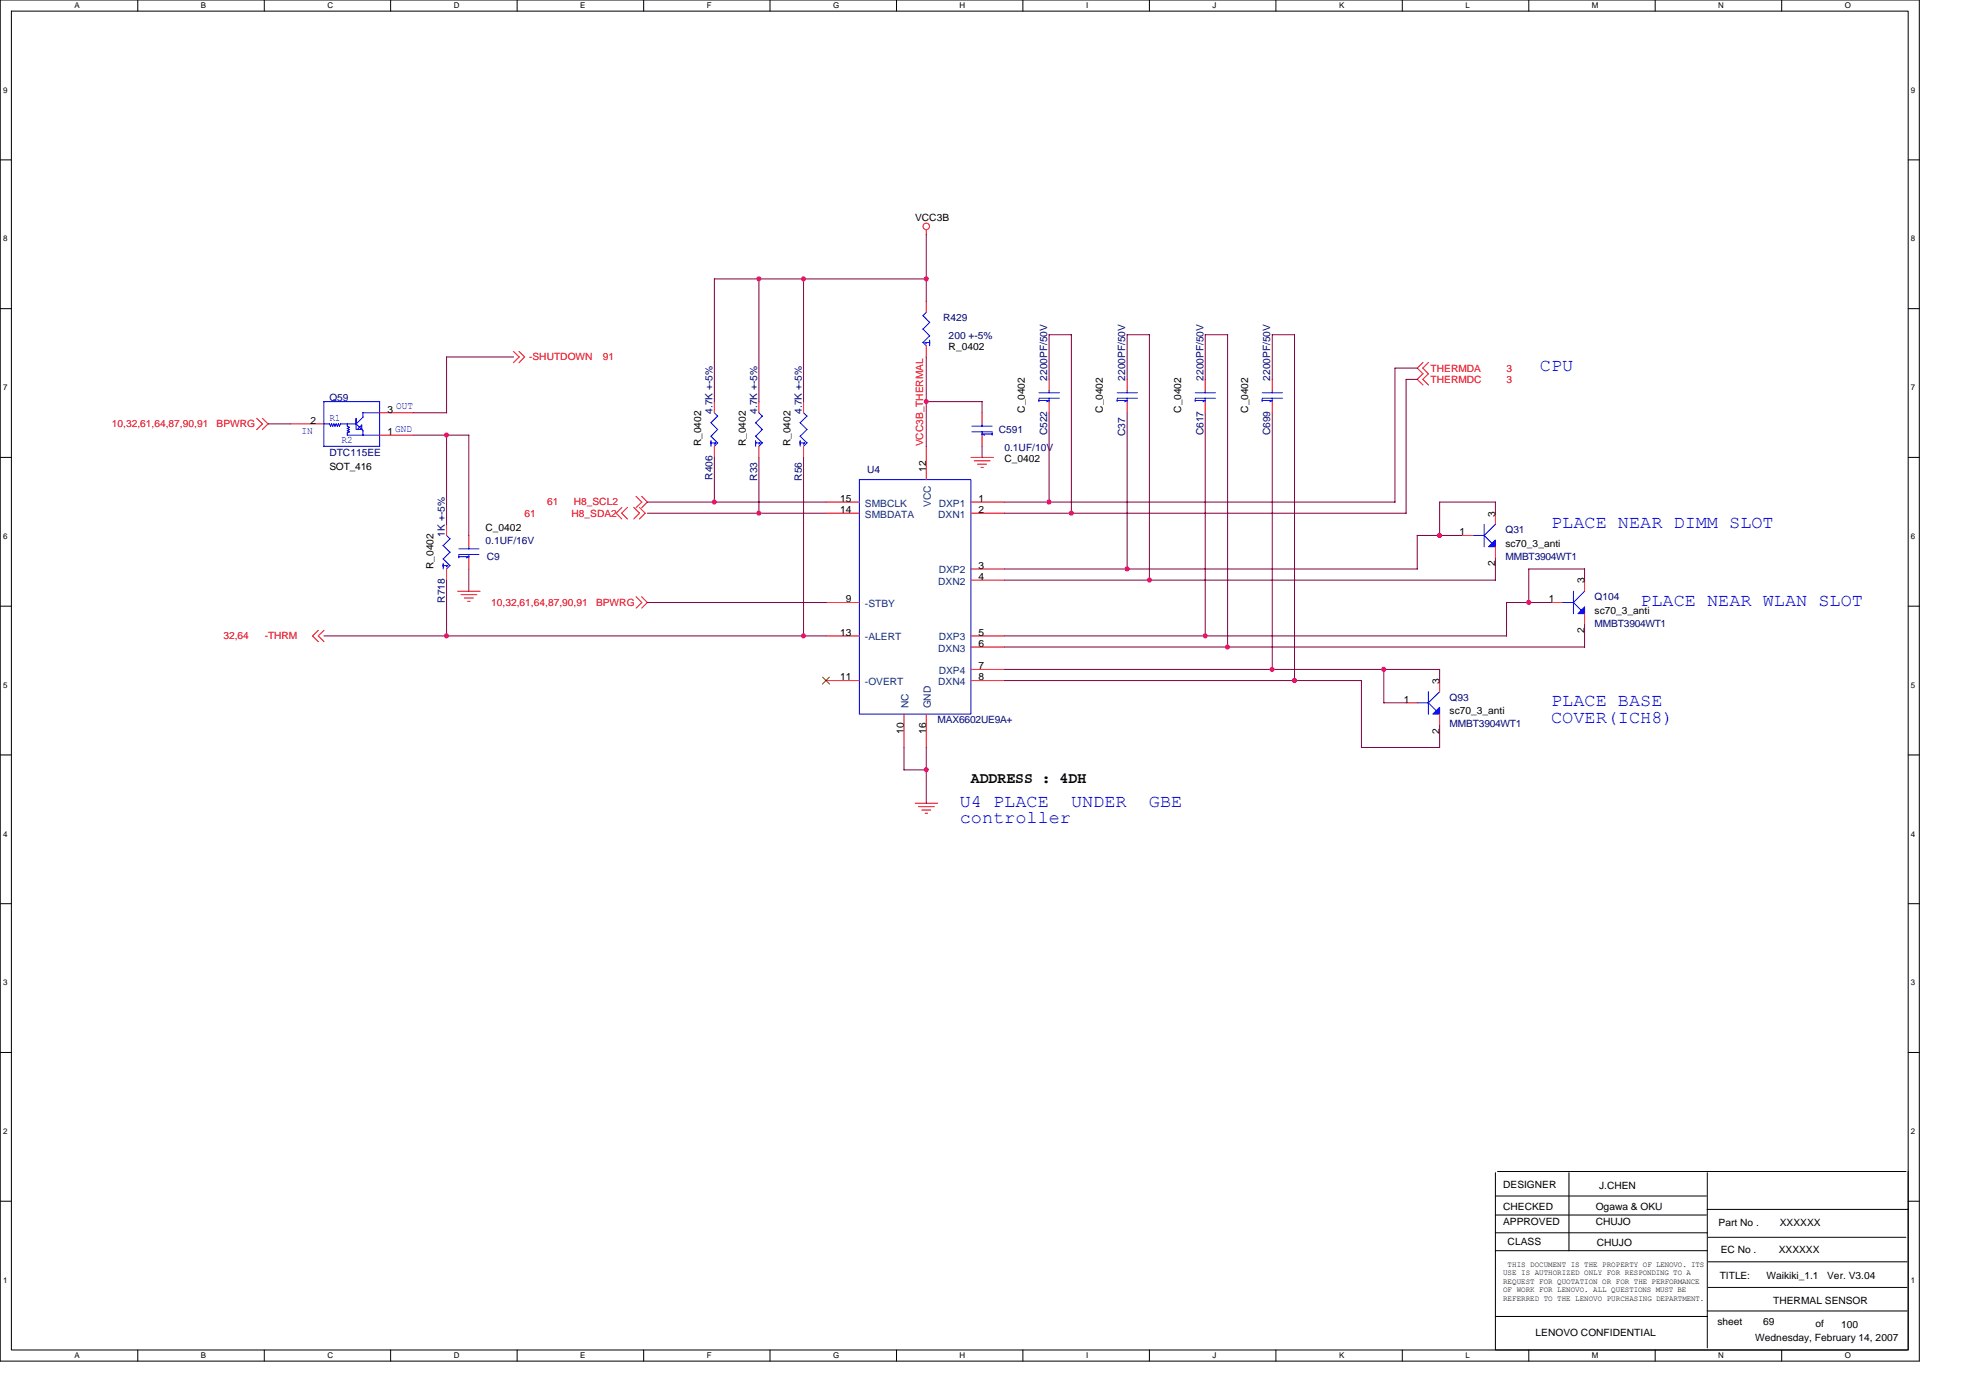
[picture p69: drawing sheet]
<svg xmlns="http://www.w3.org/2000/svg" width="297mm" height="210mm" viewBox="0 0 297 210" stroke-linecap="round" stroke-linejoin="round" font-family="sans-serif">
<defs><g id="words">
<g font-size="2.7" fill="#00f">
<text x="231.4" y="55.8">CPU</text>
<text x="233.1" y="79.3">PLACE NEAR DIMM SLOT</text>
<text x="246.5" y="91">PLACE NEAR WLAN SLOT</text>
<text x="233.1" y="106.1">PLACE BASE</text>
<text x="233.1" y="108.6">COVER(ICH8)</text>
<text x="144.2" y="121.2">U4 PLACE</text>
<text x="144.2" y="123.6">controller</text>
<text x="160.9" y="121.2">UNDER</text>
<text x="172.6" y="121.2">GBE</text>
</g>
<text font-size="2.3" x="145.9" y="117.6">ADDRESS : 4DH</text>
<g font-size="1.5">
<text x="137.5" y="33.2">VCC3B</text>
<text x="142.5" y="52.6">R_0402</text>
<text x="46.6" y="63.7">2</text>
<text x="58.2" y="65.4">1</text>
<text x="58.2" y="62">3</text>
<text x="154" y="62" transform="rotate(-90 154 62)">C_0402</text>
<text x="165.7" y="62" transform="rotate(-90 165.7 62)">C_0402</text>
<text x="177.5" y="62" transform="rotate(-90 177.5 62)">C_0402</text>
<text x="187.5" y="62" transform="rotate(-90 187.5 62)">C_0402</text>
<text x="49.5" y="70.6">SOT_416</text>
<text x="105.4" y="67.1" transform="rotate(-90 105.4 67.1)">R_0402</text>
<text x="112.1" y="67.1" transform="rotate(-90 112.1 67.1)">R_0402</text>
<text x="118.8" y="67.1" transform="rotate(-90 118.8 67.1)">R_0402</text>
<text x="139.1" y="70.9" transform="rotate(-90 139.1 70.9)">12</text>
<text x="150.9" y="69.4">C_0402</text>
<text x="126.3" y="75.4">15</text>
<text x="126.3" y="77.1">14</text>
<text x="147" y="75.4">1</text>
<text x="147" y="77.1">2</text>
<text x="224.7" y="77.6" transform="rotate(-90 224.7 77.6)">3</text>
<text x="73" y="79.8">C_0402</text>
<text x="219.3" y="80.4">1</text>
<text x="226.2" y="82.1">sc70_3_anti</text>
<text x="65.1" y="85.5" transform="rotate(-90 65.1 85.5)">R_0402</text>
<text x="147" y="85.5">3</text>
<text x="147" y="87.1">4</text>
<text x="224.7" y="85.1" transform="rotate(-90 224.7 85.1)">2</text>
<text x="238.1" y="87.7" transform="rotate(-90 238.1 87.7)">3</text>
<text x="126.3" y="95.5">13</text>
<text x="127.1" y="90.5">9</text>
<text x="147" y="95.5">5</text>
<text x="232.7" y="90.5">1</text>
<text x="238.1" y="95.1" transform="rotate(-90 238.1 95.1)">2</text>
<text x="239.6" y="92.2">sc70_3_anti</text>
<text x="147" y="97.2">6</text>
<text x="147" y="100.6">7</text>
<text x="126.3" y="102.2">11</text>
<text x="147" y="102.2">8</text>
<text x="210.9" y="105.6">1</text>
<text x="216.3" y="102.8" transform="rotate(-90 216.3 102.8)">3</text>
<text x="217.8" y="107.3">sc70_3_anti</text>
<text x="135.8" y="110.2" transform="rotate(-90 135.8 110.2)">10</text>
<text x="139.1" y="110.2" transform="rotate(-90 139.1 110.2)">16</text>
<text x="216.3" y="110.2" transform="rotate(-90 216.3 110.2)">2</text>
<text x="225.8" y="178.5">DESIGNER</text>
<text x="240.3" y="178.7">J.CHEN</text>
<text x="225.8" y="181.7">CHECKED</text>
<text x="225.8" y="184.1">APPROVED</text>
<text x="239.8" y="181.7">Ogawa &amp; OKU</text>
<text x="239.8" y="184.1">CHUJO</text>
<text x="258.2" y="184.3">Part No .</text>
<text x="267.4" y="184.3">XXXXXX</text>
<text x="226.5" y="187.1">CLASS</text>
<text x="239.9" y="187.3">CHUJO</text>
<text x="258.5" y="188.3">EC No .</text>
<text x="267.2" y="188.3">XXXXXX</text>
<text x="258.4" y="192.1">TITLE:</text>
<text x="265.4" y="192.1">Waikiki_1.1</text>
<text x="266.4" y="196">THERMAL SENSOR</text>
<text x="274.5" y="192.1">Ver. V3.04</text>
<text x="230.7" y="200.7">LENOVO CONFIDENTIAL</text>
<text x="258" y="199.2">sheet</text>
<text x="263.7" y="201.5">Wednesday, February 14, 2007</text>
<text x="264.9" y="199.2">69</text>
<text x="272.8" y="199.3">of</text>
<text x="276.6" y="199.5">100</text>
</g>
<g font-size="1.5" fill="#000080">
<text x="141.7" y="48.3">R429</text>
<text x="142.5" y="51">200 +-5%</text>
<text x="157.3" y="57.2" transform="rotate(-90 157.3 57.2)">2200PF/50V</text>
<text x="169.1" y="57.2" transform="rotate(-90 169.1 57.2)">2200PF/50V</text>
<text x="180.8" y="57.2" transform="rotate(-90 180.8 57.2)">2200PF/50V</text>
<text x="190.9" y="57.2" transform="rotate(-90 190.9 57.2)">2200PF/50V</text>
<text x="49.5" y="60.2">Q59</text>
<text x="107" y="62.2" transform="rotate(-90 107 62.2)">4.7K +-5%</text>
<text x="113.7" y="62.2" transform="rotate(-90 113.7 62.2)">4.7K +-5%</text>
<text x="120.5" y="62.2" transform="rotate(-90 120.5 62.2)">4.7K +-5%</text>
<text x="150.1" y="65">C591</text>
<text x="157.3" y="65.4" transform="rotate(-90 157.3 65.4)">C522</text>
<text x="169.1" y="65.6" transform="rotate(-90 169.1 65.6)">C37</text>
<text x="180.8" y="65.4" transform="rotate(-90 180.8 65.4)">C617</text>
<text x="190.9" y="65.4" transform="rotate(-90 190.9 65.4)">C699</text>
<text x="49.5" y="68.6">DTC115EE</text>
<text x="130.3" y="71.1">U4</text>
<text x="150.9" y="67.7">0.1UF/10V</text>
<text x="107" y="72.1" transform="rotate(-90 107 72.1)">R406</text>
<text x="113.7" y="72.2" transform="rotate(-90 113.7 72.2)">R33</text>
<text x="120.5" y="72.2" transform="rotate(-90 120.5 72.2)">R56</text>
<text x="66.8" y="80.6" transform="rotate(-90 66.8 80.6)">1K +-5%</text>
<text x="73" y="81.8">0.1UF/16V</text>
<text x="226.2" y="80.1">Q31</text>
<text x="73.1" y="84.2">C9</text>
<text x="226.2" y="84.2">MMBT3904WT1</text>
<text x="66.8" y="90.5" transform="rotate(-90 66.8 90.5)">R718</text>
<text x="239.6" y="90.2">Q104</text>
<text x="239.6" y="94.2">MMBT3904WT1</text>
<text x="217.8" y="105.3">Q93</text>
<text x="140.9" y="108.6">MAX6602UE9A+</text>
<text x="217.8" y="109.3">MMBT3904WT1</text>
</g>
<g font-size="1.5" fill="#f00">
<text x="79.5" y="54.2">-SHUTDOWN</text>
<text x="90.6" y="54.2">91</text>
<text x="214.9" y="55.8">THERMDA</text>
<text x="214.9" y="57.5">THERMDC</text>
<text x="226.4" y="57.5">3</text>
<text x="226.4" y="55.8">3</text>
<text x="16.8" y="64.2">10,32,61,64,87,90,91</text>
<text x="32.6" y="64.2">BPWRG</text>
<text x="138.7" y="67.1" transform="rotate(-90 138.7 67.1)">VCC3B_THERMAL</text>
<text x="78.8" y="77.6">61</text>
<text x="82.2" y="75.9">61</text>
<text x="85.9" y="77.6">H8_SDA2</text>
<text x="86.2" y="75.9">H8_SCL2</text>
<text x="73.8" y="91">10,32,61,64,87,90,91</text>
<text x="89.6" y="91">BPWRG</text>
<text x="33.6" y="96.1">32,64</text>
<text x="39.8" y="96.1">-THRM</text>
</g>
<g font-size="1.5" fill="#00f">
<text x="45.3" y="65.2">IN</text>
<text x="49.5" y="63.2">R1</text>
<text x="59.4" y="64.9">GND</text>
<text x="59.5" y="61.4">OUT</text>
<text x="51.3" y="66.6">R2</text>
</g>
<g font-size="1.5" fill="#004080">
<text x="130" y="76.1">SMBCLK</text>
<text x="130" y="77.8">SMBDATA</text>
<text x="139.9" y="76.1" transform="rotate(-90 139.9 76.1)">VCC</text>
<text x="141" y="77.8">DXN1</text>
<text x="141.1" y="76.1">DXP1</text>
<text x="141" y="87.8">DXN2</text>
<text x="141.1" y="86.2">DXP2</text>
<text x="130" y="91.2">-STBY</text>
<text x="130" y="96.2">-ALERT</text>
<text x="141" y="97.9">DXN3</text>
<text x="141.1" y="96.2">DXP3</text>
<text x="141.1" y="101.3">DXP4</text>
<text x="130" y="102.9">-OVERT</text>
<text x="136.5" y="106.4" transform="rotate(-90 136.5 106.4)">NC</text>
<text x="139.9" y="106.4" transform="rotate(-90 139.9 106.4)">GND</text>
<text x="141" y="102.9">DXN4</text>
</g>
<g font-size="1.2">
<text x="11.2" y="1.3">A</text>
<text x="30.2" y="1.3">B</text>
<text x="49.2" y="1.3">C</text>
<text x="68.2" y="1.3">D</text>
<text x="87.2" y="1.3">E</text>
<text x="106.2" y="1.3">F</text>
<text x="125.2" y="1.3">G</text>
<text x="144.2" y="1.3">H</text>
<text x="163.2" y="1.3">I</text>
<text x="182.2" y="1.3">J</text>
<text x="201.2" y="1.3">K</text>
<text x="220.2" y="1.3">L</text>
<text x="239.2" y="1.3">M</text>
<text x="258.2" y="1.3">N</text>
<text x="277.2" y="1.3">O</text>
<text x=".5" y="13.9">9</text>
<text x="287.1" y="13.9">9</text>
<text x=".5" y="36.3">8</text>
<text x="287.1" y="36.3">8</text>
<text x=".5" y="58.6">7</text>
<text x="287.1" y="58.6">7</text>
<text x=".5" y="81">6</text>
<text x="287.1" y="81">6</text>
<text x=".5" y="103.3">5</text>
<text x="287.1" y="103.3">5</text>
<text x=".5" y="125.7">4</text>
<text x="287.1" y="125.7">4</text>
<text x=".5" y="148">3</text>
<text x="287.1" y="148">3</text>
<text x=".5" y="170.4">2</text>
<text x="287.1" y="170.4">2</text>
<text x="225.8" y="191.6">USE IS AUTHORIZED ONLY FOR RESPONDING TO A</text>
<text x="226.5" y="190.4">THIS DOCUMENT IS THE PROPERTY OF LENOVO. ITS</text>
<text x=".5" y="192.7">1</text>
<text x="225.8" y="192.9">REQUEST FOR QUOTATION OR FOR THE PERFORMANCE</text>
<text x="225.8" y="194.2">OF WORK FOR LENOVO. ALL QUESTIONS MUST BE</text>
<text x="225.8" y="195.5">REFERRED TO THE LENOVO PURCHASING DEPARTMENT.</text>
<text x="287.1" y="192.7">1</text>
<text x="11.2" y="204.1">A</text>
<text x="30.2" y="204.1">B</text>
<text x="49.2" y="204.1">C</text>
<text x="68.2" y="204.1">D</text>
<text x="87.2" y="204.1">E</text>
<text x="106.2" y="204.1">F</text>
<text x="125.2" y="204.1">G</text>
<text x="144.2" y="204.1">H</text>
<text x="163.2" y="204.1">I</text>
<text x="182.2" y="204.1">J</text>
<text x="201.2" y="204.1">K</text>
<text x="220.2" y="204.1">L</text>
<text x="239.2" y="204.1">M</text>
<text x="258.2" y="204.1">N</text>
<text x="277.2" y="204.1">O</text>
</g>
</g></defs>
<path d="M0 0h288.4v204.5h-288.4zM1.7 1.7h285v201.1h-285z" fill="none" stroke="#000" stroke-width=".15"/>
<g fill="#fff">
<path d="M11.2 .2h.8v1.3h-.8z"/>
<path d="M11.2 203h.8v1.4h-.8z"/>
</g>
<path d="M20.7 0v1.7M20.7 202.8v1.7" fill="none" stroke="#000" stroke-width=".15"/>
<g fill="#fff">
<path d="M30.2 .2h.8v1.3h-.8z"/>
<path d="M30.2 203h.8v1.4h-.8z"/>
</g>
<path d="M39.7 0v1.7M39.7 202.8v1.7" fill="none" stroke="#000" stroke-width=".15"/>
<g fill="#fff">
<path d="M49.2 .2h.8v1.3h-.8z"/>
<path d="M49.2 203h.8v1.4h-.8z"/>
</g>
<path d="M58.7 0v1.7M58.7 202.8v1.7" fill="none" stroke="#000" stroke-width=".15"/>
<g fill="#fff">
<path d="M68.2 .2h.8v1.3h-.8z"/>
<path d="M68.2 203h.8v1.4h-.8z"/>
</g>
<path d="M77.7 0v1.7M77.7 202.8v1.7" fill="none" stroke="#000" stroke-width=".15"/>
<g fill="#fff">
<path d="M87.2 .2h.8v1.3h-.8z"/>
<path d="M87.2 203h.8v1.4h-.8z"/>
</g>
<path d="M96.7 0v1.7M96.7 202.8v1.7" fill="none" stroke="#000" stroke-width=".15"/>
<g fill="#fff">
<path d="M106.2 .2h.7v1.3h-.7z"/>
<path d="M106.2 203h.7v1.4h-.7z"/>
</g>
<path d="M115.7 0v1.7M115.7 202.8v1.7" fill="none" stroke="#000" stroke-width=".15"/>
<g fill="#fff">
<path d="M125.2 .2h.9v1.3h-.9z"/>
<path d="M125.2 203h.9v1.4h-.9z"/>
</g>
<path d="M134.7 0v1.7M134.7 202.8v1.7" fill="none" stroke="#000" stroke-width=".15"/>
<g fill="#fff">
<path d="M144.2 .2h.8v1.3h-.8z"/>
<path d="M144.2 203h.8v1.4h-.8z"/>
</g>
<path d="M153.7 0v1.7M153.7 202.8v1.7" fill="none" stroke="#000" stroke-width=".15"/>
<g fill="#fff">
<path d="M163.2 .2h.3v1.3h-.3z"/>
<path d="M163.2 203h.3v1.4h-.3z"/>
</g>
<path d="M172.7 0v1.7M172.7 202.8v1.7" fill="none" stroke="#000" stroke-width=".15"/>
<g fill="#fff">
<path d="M182.2 .2h.6v1.3h-.6z"/>
<path d="M182.2 203h.6v1.4h-.6z"/>
</g>
<path d="M191.7 0v1.7M191.7 202.8v1.7" fill="none" stroke="#000" stroke-width=".15"/>
<g fill="#fff">
<path d="M201.2 .2h.8v1.3h-.8z"/>
<path d="M201.2 203h.8v1.4h-.8z"/>
</g>
<path d="M210.7 0v1.7M210.7 202.8v1.7" fill="none" stroke="#000" stroke-width=".15"/>
<g fill="#fff">
<path d="M220.2 .2h.6v1.3h-.6z"/>
<path d="M220.2 203h.6v1.4h-.6z"/>
</g>
<path d="M229.7 0v1.7M229.7 202.8v1.7" fill="none" stroke="#000" stroke-width=".15"/>
<g fill="#fff">
<path d="M239.2 .2h.9v1.3h-.9z"/>
<path d="M239.2 203h.9v1.4h-.9z"/>
</g>
<path d="M248.7 0v1.7M248.7 202.8v1.7" fill="none" stroke="#000" stroke-width=".15"/>
<g fill="#fff">
<path d="M258.2 .2h.8v1.3h-.8z"/>
<path d="M258.2 203h.8v1.4h-.8z"/>
</g>
<path d="M267.7 0v1.7M267.7 202.8v1.7" fill="none" stroke="#000" stroke-width=".15"/>
<g fill="#fff">
<path d="M277.2 .2h.9v1.3h-.9z"/>
<path d="M277.2 203h.9v1.4h-.9z"/>
<path d="M.5 12.8h.6v1.4h-.6z"/>
<path d="M287.1 12.8h.7v1.4h-.7z"/>
<path d="M.5 35.2h.6v1.3h-.6z"/>
<path d="M287.1 35.2h.7v1.3h-.7z"/>
</g>
<path d="M0 24h1.7M286.7 24h1.7" fill="none" stroke="#000" stroke-width=".15"/>
<g fill="#fff">
<path d="M.5 57.6h.6v1.3h-.6z"/>
<path d="M287.1 57.6h.7v1.3h-.7z"/>
</g>
<path d="M0 46.4h1.7M286.7 46.4h1.7" fill="none" stroke="#000" stroke-width=".15"/>
<g fill="#fff">
<path d="M.5 79.9h.6v1.3h-.6z"/>
<path d="M287.1 79.9h.7v1.3h-.7z"/>
</g>
<path d="M0 68.7h1.7M286.7 68.7h1.7" fill="none" stroke="#000" stroke-width=".15"/>
<g fill="#fff">
<path d="M.5 102.3h.6v1.3h-.6z"/>
<path d="M287.1 102.3h.7v1.3h-.7z"/>
</g>
<path d="M0 91.1h1.7M286.7 91.1h1.7" fill="none" stroke="#000" stroke-width=".15"/>
<g fill="#fff">
<path d="M.5 124.6h.6v1.3h-.6z"/>
<path d="M287.1 124.6h.7v1.3h-.7z"/>
</g>
<path d="M0 113.4h1.7M286.7 113.4h1.7" fill="none" stroke="#000" stroke-width=".15"/>
<g fill="#fff">
<path d="M.5 147h.6v1.3h-.6z"/>
<path d="M287.1 147h.7v1.3h-.7z"/>
</g>
<path d="M0 135.8h1.7M286.7 135.8h1.7" fill="none" stroke="#000" stroke-width=".15"/>
<g fill="#fff">
<path d="M.5 169.3h.6v1.3h-.6z"/>
<path d="M287.1 169.3h.7v1.3h-.7z"/>
</g>
<path d="M0 158.1h1.7M286.7 158.1h1.7" fill="none" stroke="#000" stroke-width=".15"/>
<g fill="#fff">
<path d="M.5 191.7h.6v1.3h-.6z"/>
<path d="M287.1 191.7h.7v1.3h-.7z"/>
</g>
<g fill="none" stroke="#000" stroke-width=".15">
<path d="M224.7 179.7h31.7M224.7 176.2v26.7M225 176h61.4M235.7 176.2v11.7M256.5 176.2v26.3M286.7 176v26.8M0 180.5h1.7M224.7 182.6h31.7M224.7 185.2h31.8M224.7 187.9h31.8M224.7 197.8h31.8M256.5 181.7h30.2"/>
<path d="M256.5 197h30.1M256.7 189.6h29.8M256.7 185.9h29.7M256.7 193.4h29.8M286.7 180.5h1.7M224.8 202.8h61.7"/>
</g>
<g fill="none" stroke="#f00" stroke-width=".15">
<path d="M139.2 34.5v.7M77.1 52.8l.9 .8-.9 .9M78 52.8l.8 .8-.8 .9M139.2 45.3v1.6M139.2 52v1.6M157.6 57v1.7M169.4 57v1.7M181.1 57v1.7M191.2 57v1.7M213.8 54.5l-.9 .8 .9 .9M213.8 56.1l-.9 .9 .9 .8M214.6 54.5l-.8 .8 .8 .9"/>
<path d="M214.6 56.1l-.8 .9 .8 .8M38.6 62.8l.8 .9-.8 .9M39.4 62.8l.9 .9-.9 .9M43.6 63.7h5.1M57 65.4h5.1M57 62h5.1M67.1 78.8v1.7M93.4 76.2l-.8 .9 .8 .9M94.3 76.2l-.9 .9 .9 .9M95.2 76.2l.9 .9-.9 .9M95.6 74.6l.8 .8-.8 .9M96.1 76.2l.8 .9-.8 .9"/>
<path d="M96.4 74.6l.9 .8-.9 .9M107.3 60.3v1.7M107.3 67.1v1.6M114 60.3v1.7M114 67.1v1.6M120.7 60.3v1.7M120.7 67.1v1.6M124.1 75.4h5M124.1 77.1h5M139.2 67.1v5M145.9 68.7h3.4M145.9 75.4h5"/>
<path d="M145.9 77.1h5M146.4 69.2h2.4M146.9 69.7h1.3M147.4 70.2h.3M147.5 62v1.7M147.5 65.4v1.7M157.6 60.3v1.7M169.4 60.3v1.7M181.1 60.3v1.7M191.2 60.3v1.7M224.7 77.1v1.7M47.8 94.7l-.8 .8 .8 .9"/>
<path d="M48.7 94.7l-.9 .8 .9 .9M67.1 85.5v1.7M68.8 88.8h3.3M69.3 89.3h2.3M69.8 89.9h1.3M70.3 90.4h.3M70.4 80.5v1.6M70.4 83.8v1.7M95.6 89.7l.8 .8-.8 .9M96.4 89.7l.9 .8-.9 .9M124.1 90.5h5M124.1 95.5h5"/>
<path d="M145.9 95.5h5M145.9 85.5h5M145.9 87.2h5M145.9 97.2h5M219.6 80.5h1.7M224.7 82.1v1.7M233.1 90.5h1.6M238.1 87.2v1.6M238.1 92.2v1.7M124.1 102.3h5M135.8 107.3v5M139.2 107.3v5"/>
<path d="M145.9 102.3h5M145.9 100.6h5M211.3 105.6h1.6M216.3 102.3v1.6M216.3 107.3v1.7M137.5 120.7h3.4M138 121.2h2.4M138.5 121.7h1.3M139 122.2h.4"/>
<circle cx="139.2" cy="34" r=".49"/>
</g>
<g fill="none" stroke="#00f" stroke-width=".15">
<path d="M138.7 47.4l1 1.1M138.7 51.4l.5 .6M139 51.5h.7M139 51.5l.2 .1M139.2 46.9l-.5 .5M139.7 51.1v.9M139.7 48.4l-1 1 1 1-1 1.1M156.1 59h3M156.1 59.8h3M156.1 60v.3M157.6 58.7v.3M157.6 59.8v.5"/>
<path d="M167.8 59h3.1M167.8 59.8h3.1M167.8 60v.3M169.4 58.7v.3M169.4 59.8v.5M179.6 59h3M179.6 59.8h3M179.6 60v.3M181.1 58.7v.3M181.1 59.8v.5M189.6 59h3.1M189.6 59.8h3.1"/>
<path d="M189.6 60v.3M191.2 58.7v.3M191.2 59.8v.5M48.7 63.7h.8M48.7 60.3h8.3v6.8M48.7 60.3l-.1 6.8h8.4M49.8 63.7l.2 .4M49.8 63.7l-.1 .4-.2-.4M50.2 63.7l.2 .4M50.2 63.7l-.2 .3M50.5 63.7l.2 .4M50.5 63.7l-.2 .3"/>
<path d="M50.8 63.7l.2 .4M50.9 63.7l-.2 .3M51.2 63.7h2.3M51.2 63.7l-.2 .3M52.2 65v.4h4.9M52.2 63.7v.4l.3 .1M52.2 64.4l.3 .2M52.2 64.7l.3 .2M52.5 64.2l-.3 .2M52.5 64.5l-.3 .2M52.5 64.9l-.3 .2M53.5 62.8v1.8"/>
<path d="M53.7 64.5h.7M54.4 63.9v.7M54.4 63.8l-.7 .7M57.1 62h-2.6v.7l-1 1 1 1v.7M106.8 65.5l1 1M106.8 63.5l1 1M106.8 66.5h.7M106.8 66.2v.9M107.3 62l.5 .5M107.5 66.5l-.2 .2M107.8 64.5l-1 1.1M107.8 62.5l-1 1"/>
<path d="M107.8 66.5l-.5 .6M113.5 65.5l1 1M113.5 63.5l1 1M113.5 66.5h.7M113.5 66.2v.9M114 62l.5 .5M114.2 66.5l-.2 .2M114.6 64.5l-1.1 1.1M114.6 62.5l-1.1 1M114.6 66.5l-.6 .6M120.2 65.5l1 1M120.2 63.5l1.1 1-1.1 1.1"/>
<path d="M120.2 66.5h.7l-.2 .2M120.2 66.2v.9M120.7 62l.5 .5M121.3 62.5l-1.1 1M121.3 66.5l-.6 .6M129.1 72.1h16.8v35.2h-16.8zM146 64h3.1M146 64.9h3.1M147.5 63.7v.4M147.5 64.9v.5M149.1 65.2h-1.6l.4 .2M149.1 65v.4"/>
<path d="M156.1 60.2h1.5M157.6 60.2l-.3 .2M167.8 60.2h1.6l-.4 .2M179.6 60.2h1.5l-.4 .2M189.6 60.2h1.6M191.2 60.2l-.4 .2M223 78.8v3.4M224.7 78.8l-1.7 1.7M66.6 84l1 1M66.6 82l1 1M66.6 85h.7l-.2 .2M66.6 84.6v.9"/>
<path d="M67.1 80.4l.5 .5-1 1.1M67.6 83l-1 1M67.6 85l-.5 .5M68.9 82.5h3.1M68.9 83.3h3.1M68.9 83.7h1.6M68.9 83.5v.3M70.4 82.1v.4M70.4 83.3v.5M70.4 83.7l-.3 .1M221.3 80.5h1.7l1.2 1.2M234.7 90.5h1.7l1.2 1.2"/>
<path d="M236.4 88.8v3.4M238.1 88.8l-1.7 1.8M212.9 105.6h1.7l1.2 1.2M214.6 103.9v3.4M216.3 103.9l-1.7 1.7"/>
</g>
<path d="M123.6 101.7l1 1.1M124.6 101.7l-1 1.1" fill="none" stroke="#804000" stroke-width=".15"/>
<g fill="#00f" stroke="#00f" stroke-width=".15">
<path d="M223.7 82.1l1-1v1z" fill-rule="evenodd"/>
<path d="M215.8 106.8l.5-.5v1h-1z" fill-rule="evenodd"/>
<path d="M238.1 91.2v1h-1z" fill-rule="evenodd"/>
</g>
<g fill="none" stroke="#800040" stroke-width=".15">
<path d="M139.2 35.2v10.1M77.2 53.6h-10.1v8.4M114 41.9v18.5M120.7 41.9v18.5M139.2 41.9h-31.9v18.5M139.2 53.6v13.5M161 50.3v26.8M161 50.3h-3.4v6.7M169.4 57v-6.7h3.3v36.9M184.4 50.3v46.9M184.5 50.3h-3.4v6.7M194.5 50.3v52"/>
<path d="M194.5 50.3h-3.3v6.7M213 55.3h-3.4v20.2M213 57h-1.7v20.1M40.3 63.7h3.3M62.1 62h5M62.1 65.4h8.4M67.1 65.4v13.4M70.4 65.4v15.1M97.3 75.4h26.8M97.3 77.1h26.8M107.3 68.7v6.8M114 68.7v8.4"/>
<path d="M120.7 68.7v26.9M139.2 60.3h8.4M147.5 60.3v1.7M147.5 67.1v1.6M150.9 75.4h58.7M150.9 77.1h60.4M157.6 62v13.5M169.4 62v23.5M181.1 62v33.6M191.2 62v38.6M224.7 77.1v-1.7h-8.4v5.1M48.7 95.5h75.4"/>
<path d="M67.1 87.2v8.4M70.4 85.5v3.4M97.3 90.5h26.8M150.9 85.5h62.1M150.9 95.5h75.5M150.9 97.2h87.2M219.7 80.5h-6.8v5M224.7 83.8v3.4h-73.8M233.1 90.5h-6.7v5.1M238.1 85.5v1.7M238.1 93.9v3.3M238.1 85.5h-8.4v5.1"/>
<path d="M135.8 112.3v3.4h3.4M139.2 112.3v8.4M150.9 100.6h65.4M150.9 102.3h53.7v10M204.6 112.3h11.7M207.9 100.6v5M207.9 105.6h3.4M216.3 100.6v1.7M216.3 109v3.3"/>
</g>
<g fill="#f0f" stroke="#f0f" stroke-width=".15">
<circle cx="169.3" cy="85.5" r=".33"/>
<circle cx="172.7" cy="87.2" r=".32"/>
<circle cx="181.1" cy="95.5" r=".32"/>
<circle cx="191.1" cy="100.6" r=".32"/>
<circle cx="229.7" cy="90.5" r=".33"/>
<circle cx="216.3" cy="80.5" r=".32"/>
<circle cx="120.7" cy="41.9" r=".33"/>
<circle cx="114" cy="41.9" r=".32"/>
<circle cx="139.2" cy="41.9" r=".32"/>
<circle cx="67.1" cy="95.5" r=".33"/>
<circle cx="114" cy="77.1" r=".32"/>
<circle cx="107.3" cy="75.4" r=".32"/>
<circle cx="67.1" cy="65.4" r=".33"/>
<circle cx="157.6" cy="75.4" r=".32"/>
<circle cx="161" cy="77.1" r=".33"/>
<circle cx="184.4" cy="97.2" r=".33"/>
<circle cx="194.5" cy="102.2" r=".33"/>
<circle cx="120.7" cy="95.5" r=".33"/>
<circle cx="207.9" cy="100.6" r=".32"/>
<circle cx="139.2" cy="115.7" r=".32"/>
<circle cx="139.2" cy="60.3" r=".32"/>
</g>
<use href="#words"/>
</svg>
